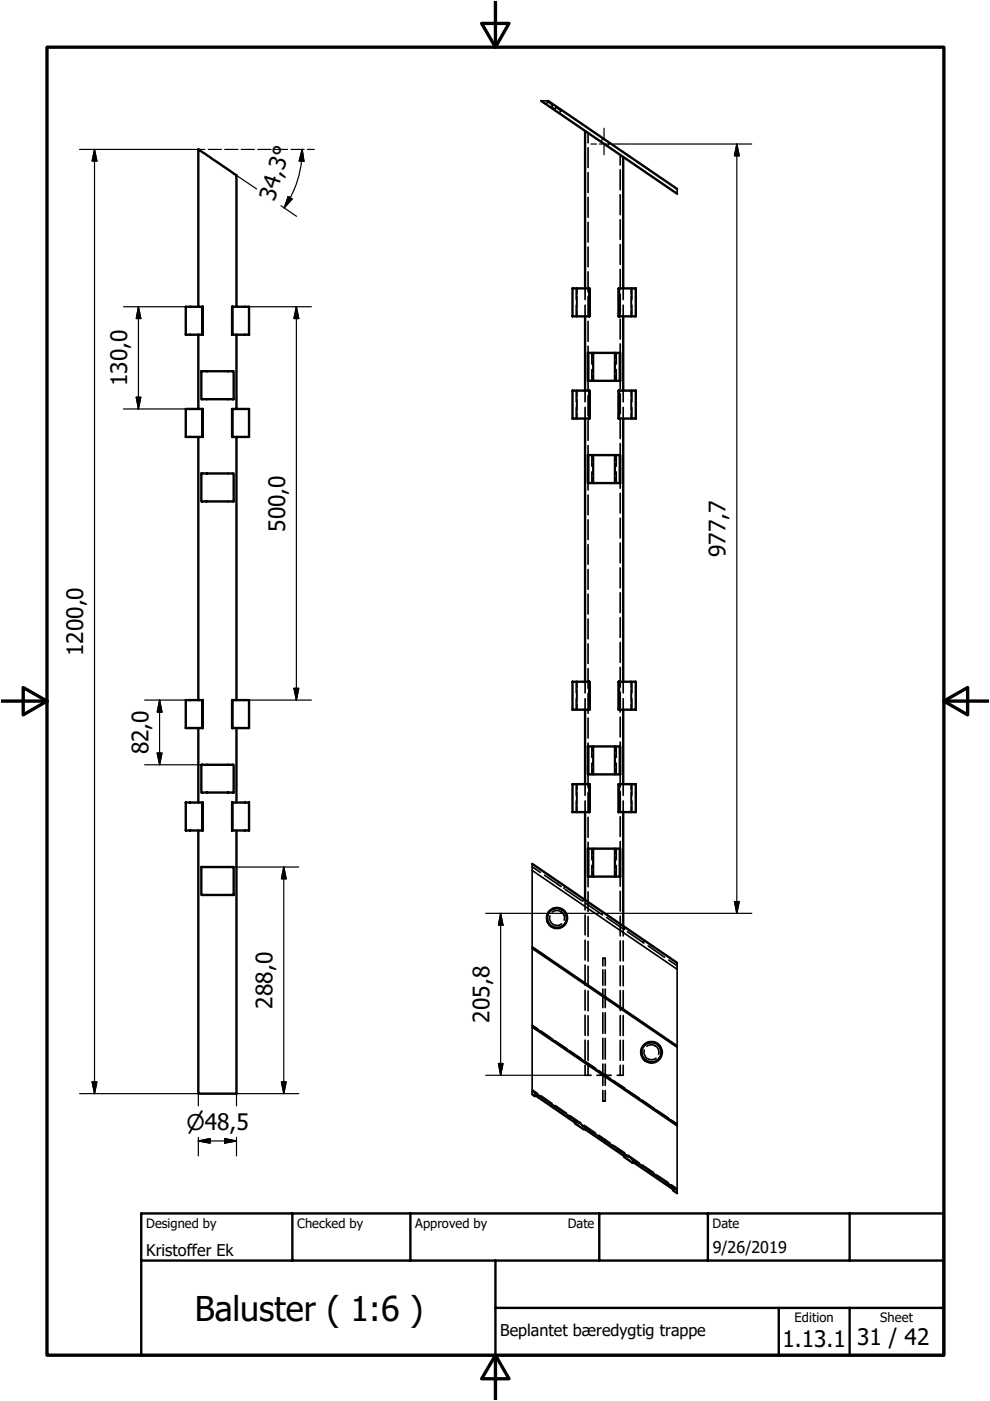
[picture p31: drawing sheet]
<svg xmlns="http://www.w3.org/2000/svg" width="210mm" height="297mm" viewBox="0 0 210 297" stroke-linecap="round" stroke-linejoin="round" font-family="sans-serif">
<defs><g id="words">
<text font-size="7.2" x="41.3" y="280">Baluster ( 1:6 )</text>
<g font-size="4.8">
<text x="58.2" y="42.7" transform="rotate(-73 58.2 42.7)">34,3°</text>
<text x="27" y="81.9" transform="rotate(-90 27 81.9)">130,0</text>
<text x="60.5" y="112.8" transform="rotate(-90 60.5 112.8)">500,0</text>
<text x="153.8" y="118.1" transform="rotate(-90 153.8 118.1)">977,7</text>
<text x="17.7" y="139.1" transform="rotate(-90 17.7 139.1)">1200,0</text>
<text x="31.5" y="159.9" transform="rotate(-90 31.5 159.9)">82,0</text>
<text x="57.8" y="213.8" transform="rotate(-90 57.8 213.8)">288,0</text>
<text x="103.8" y="216.8" transform="rotate(-90 103.8 216.8)">205,8</text>
<text x="165.9" y="285.6">1.13.1</text>
<text x="181.7" y="285.3">31 / 42</text>
</g>
<text font-size="4.6" x="39.5" y="239.5">⌀48,5</text>
<g font-size="3.4">
<text x="31" y="266.2">Kristoffer Ek</text>
<text x="151.1" y="265.7">9/26/2019</text>
<text x="106.1" y="283.3">Beplantet bæredygtig trappe</text>
</g>
<g font-size="2.7">
<text x="31" y="260.4">Designed by</text>
<text x="63" y="260.4">Checked by</text>
<text x="88.1" y="260.4">Approved by</text>
<text x="120.4" y="260.3">Date</text>
<text x="151.1" y="260.3">Date</text>
<text x="168.5" y="280.4">Edition</text>
<text x="186.6" y="280.4">Sheet</text>
</g>
</g></defs>
<g fill="none" stroke="#000" stroke-width=".51">
<path d="M114.7 21.4l28.9 19.7M116.2 21.4l27.4 18.7M124.1 27.8v33.3M132.1 33.3v27.8M42.1 65v-33.3l8 5.4v27.9M42.1 71v15.7M42.7 78.7h6.8v5.9h-6.8zM42.9 65h-3.5v6h3.6v-6l-.1 6M49.2 65v6v-6h3.6v6h-3.6M50.1 71v15.7M124.1 67.1v15.7M124.6 74.8h6.9v5.9h-6.9z"/>
<path d="M124.9 61.1h-3.5v6h3.6v-6l-.1 6M131.2 61.1v6v-6h3.6v6h-3.6M132.1 67.1v15.7M42.1 92.6v55.8M42.9 86.7h-3.5v5.9h3.6v-5.9l-.1 5.9M49.2 86.7v5.9v-5.9h3.6v5.9h-3.6M50.1 92.6v55.8M124.1 88.7v55.8M124.6 96.5h6.9v5.9h-6.9zM124.9 82.8h-3.5v5.9h3.6v-5.9l-.1 5.9M131.2 82.8v5.9v-5.9h3.6v5.9h-3.6M132.1 88.7v55.8"/>
<path d="M42.7 100.4h6.8v5.9h-6.8zM42.1 154.4v15.8M42.9 148.4h-3.5v6h3.6v-6l-.1 6M49.2 148.4v6v-6h3.6v6h-3.6M50.1 154.4v15.8M124.1 150.5v15.8M124.6 158.3h6.9v5.9h-6.9zM124.9 144.5h-3.5v6h3.6v-6l-.1 6M131.2 144.5v6v-6h3.6v6h-3.6M132.1 150.5v15.8M42.1 176.1v55.8h8v-55.8M42.7 162.2h6.8v5.8h-6.8z"/>
<path d="M42.9 170.2h-3.5v5.9h3.6v-5.9l-.1 5.9M49.2 170.2v5.9v-5.9h3.6v5.9h-3.6M124.1 172.2v18.6M124.6 179.9h6.9v6h-6.9zM124.9 166.3h-3.5v5.9h3.6v-5.9l-.1 5.9M131.2 166.3v5.9v-5.9h3.6v5.9h-3.6M132.1 172.2v24.1M42.7 183.8h6.8v6h-6.8zM112.8 183.1l30.8 21M112.8 232l.5 .4 .5 .1 8 5.4 .2 .4 1.7 1.1 .5 .1 7.9 5.5 .3 .3 1.7 1.2 .5 .1 8 5.4 .2 .4 .8 .6M29.9 257.3h170.2v30h-170.2zM62 257.3v10"/>
<path d="M87 257.3v10M127.1 257.3v10M150.1 257.3v10M180.1 257.3v10M29.9 267.3h170.2M105 277.3h95.1M105 267.3v20M165.1 277.3v10M180.1 277.3v10"/>
<circle cx="118.1" cy="194.6" r="2.08"/>
<circle cx="118.1" cy="194.7" r="2.16"/>
<circle cx="138.1" cy="223.1" r="2.09"/>
<circle cx="138.1" cy="223.1" r="2.22"/>
</g>
<g fill="none" stroke="#000" stroke-width=".35">
<path d="M114.7 21.4h1.5M115.9 21.9l-.1 .2M116 21.8l.1-.2 1 .6M116.6 22.7h.1M117 22.6l.2 .2M117 22.6l-.1 .1M117.1 22.5l-.1 .1M117.3 22.2l-.1 .1M117.4 23l.3 .1M117.7 23.1v.1M117.7 23.3v.2M117.7 23v.1"/>
<path d="M118 22.6l-.1 .2M118 22.8l.9 .7-.1 .1M118.7 23.8l-.2 .2M124.7 28.2v2.1M124.7 31.3v4.2M124.7 36.6v4.2M127.5 29.8l-.1 .3M127.9 29.4l-.2 .2M128.9 30.8l-.1 .2M129.3 30.3l-.2 .2M131.5 32.9v2.1M131.5 36v4.2"/>
<path d="M124.7 41.8v4.3M124.7 47.1v4.2M124.7 52.4v4.2M124.7 57.6v4.3M131.5 41.3v4.2M131.5 46.6v4.2M131.5 51.8v4.3M131.5 57.1v4.3M143.6 40.1v1M122.2 61.1v2.4M122.2 64.7v2.4M122.3 61.1v6"/>
<path d="M124.1 61.1v2.4M124.1 64.7v2.4M124.7 62.9v4.2M124.7 68.1v4.3M124.7 73.4v4.2M124.7 78.7v4.2M124.8 74.8v5.9M125.5 74.8v2.4M125.5 78.4v2.3M125.8 74.8v5.9M130.3 74.8v5.9M130.7 74.8v2.4"/>
<path d="M130.7 78.4v2.3M131.3 74.8v5.9M131.5 62.4v4.2M131.5 67.7v4.2M131.5 72.9v4.2M131.5 78.2v4.2M132.1 61.1v2.4M132.1 64.7v2.4M133.9 61.1v6M134 61.1v2.4M134 64.7v2.4M122.2 82.8v2.4"/>
<path d="M122.2 86.4v2.3M122.3 82.8v5.9M124.1 82.8v2.4M124.1 86.4v2.3M124.7 83.9v4.3M124.7 89.2v4.2M124.7 94.5v4.2M124.7 99.7v4.2M124.8 96.5v5.9M125.5 96.5v2.4M125.8 96.5v5.9M130.3 96.5v5.9"/>
<path d="M130.7 96.5v2.4M131.3 96.5v5.9M131.5 83.5v4.2M131.5 88.7v4.3M131.5 94v4.3M131.5 99.3v4.2M132.1 82.8v2.4M132.1 86.4v2.3M133.9 82.8v5.9M134 82.8v2.4M134 86.4v2.3M124.7 105v4.1"/>
<path d="M124.7 110.2v4.2M124.7 115.5v4.1M125.5 100v2.4M130.7 100v2.4M131.5 104.6v4.2M131.5 109.9v4.2M131.5 115.1v4.3M124.7 120.7v4.2M124.7 126v4.2M124.7 131.2v4.2M124.7 136.5v4.2M131.5 120.4v4.2"/>
<path d="M131.5 125.7v4.2M131.5 131v4.1M131.5 136.2v4.2M122.2 144.5v2.4M122.2 148.1v2.4M122.3 144.5v6M124.1 144.5v2.4M124.1 148.1v2.4M124.7 141.7v4.2M124.7 147v4.2M124.7 152.2v4.3M124.7 157.5v4.2"/>
<path d="M124.8 158.3v5.9M125.5 158.3v2.3M125.8 158.3v5.9M130.3 158.3v5.9M130.7 158.3v2.3M131.3 158.3v5.9M131.5 141.5v4.2M131.5 146.8v4.2M131.5 152v4.3M131.5 157.3v4.2M132.1 144.5v2.4M132.1 148.1v2.4"/>
<path d="M133.9 144.5v6M134 144.5v2.4M134 148.1v2.4M122.2 166.3v2.3M122.2 169.8v2.4M122.3 166.3v5.9M124.1 166.3v2.3M124.1 169.8v2.4M124.7 162.8v4.2M124.7 168v4.3M124.7 173.3v4.2M124.7 178.6v4.2"/>
<path d="M124.8 179.9v6M125.5 161.8v2.4M125.5 179.9v2.4M125.8 179.9v6M130.3 179.9v6M130.7 161.8v2.4M130.7 179.9v2.4M131.3 179.9v6M131.5 162.6v4.2M131.5 167.9v4.2M131.5 173.2v4.1M131.5 178.4v4.2"/>
<path d="M132.1 166.3v2.3M132.1 169.8v2.4M133.9 166.3v5.9M134 166.3v2.3M134 169.8v2.4M112.8 183.1v48.9M112.8 183.8l1.8 1.2M112.8 184.5l30.8 21M115.5 185.6l3.5 2.4M116.6 194.2a1.57 1.57 0 0 0 .6 1.7 1.57 1.57 0 0 0 1.9 0M117.1 193.4a1.59 1.59 0 0 1 1.9-.1 1.59 1.59 0 0 1 .6 1.8M119.6 188.2l-.1 .2"/>
<path d="M119.8 187.9l-.1 .2M119.8 188.6l3.6 2.4M123.6 190.9l-.1 .2M123.8 190.6l-.1 .2M124.1 190.8v2.1M124.1 194v4.2M124.1 199.3v4.3M124.2 191.5l3.5 2.5M124.7 183.8v4.2M124.7 189.1v4.2M124.7 194.3v4.3M124.7 199.6v4.2"/>
<path d="M125.5 183.5v2.4M128.6 194.5l3.5 2.4M130.7 183.5v2.4M131.5 183.7v4.2M131.5 188.9v4.3M131.5 194.2v4.2M131.5 199.5v4.2M132.1 196.3v2.1M132.1 199.5v4.2M132.4 196.9l-.1 .2M132.6 196.7l-.1 .1M133 197.5l3.5 2.5"/>
<path d="M136.5 199.7l-.2 .1M136.6 199.4l-.1 .1M112.8 217.8l30.8 20.9M112.8 217.4l30.8 21M112.8 201.1l30.8 21M112.8 200.7l30.8 21M124.1 204.6v4.3M124.1 209.9v4.3M124.1 215.2v4.3M124.7 204.9v4.2M124.7 210.1v4.2M124.7 215.4v4.2"/>
<path d="M127.8 211.4h.1M127.8 205.6v3.3M127.8 209.7v1.6M127.8 211.4v2.2M127.8 214.7v4.4M128 203.2h-.2v1.6M128.2 203.2h.1v1.6M128.3 211.4h.1M128.3 205.6v3.3M128.3 209.7v1.6M128.3 211.4v2.2M128.3 214.7v4.4"/>
<path d="M131.5 204.8v4.2M131.5 210v4.3M131.5 215.3v4.3M132.1 204.8v4.2M132.1 210v4.3M132.1 215.3v4.3M137.4 200.5l3.5 2.5M141.8 203.6l1.8 1.1M143.6 204.1v48.9M112.8 231.4l.3 .2M112.8 231.3l30.8 20.9M113.3 231.7l.3 .2"/>
<path d="M113.4 232.2l-.1 .2M113.6 231.9l.2 .1M113.6 231.9v.2M113.9 232l1.8 1.2M116.4 233.7l3.2 2.2M120.3 236.4l1.8 1.2M122.1 238.1l-.1 .2M122.2 237.7l.1 .1M122.3 237.8l-.1 .2M122.3 237.8l.5 .4M123.4 238.6l.6 .4M123.8 239.3l-.1 .1"/>
<path d="M124 239l.2 .1M124 239l-.1 .2M124.1 225.9v2.1h1.2M124.1 220.5v4.3M124.3 239.1l1.7 1.2M124.7 220.6v4.2M124.7 225.9v2.1M126.5 228h1.5M127.8 227.9h.1M127.8 220.1v4.5M127.8 225.6v4.5M127.8 231.2v2.2h.2"/>
<path d="M128.2 228h1.4M128.3 227.9h.1M128.3 220.1v4.5M128.3 225.6v4.5M128.3 231.2v2.2h-.1M131.5 220.6v4.2M131.5 225.9v2.1M132.1 225.9v2.1h-1.2M132.1 220.6v4.2M136.6 222.6a1.56 1.56 0 0 0 .6 1.8 1.56 1.56 0 0 0 1.9-.1M137.2 221.8a1.58 1.58 0 0 1 1.8 0 1.58 1.58 0 0 1 .6 1.7M126.8 240.8l3.2 2.2"/>
<path d="M130.7 243.5l1.7 1.2M132.5 245.2l-.1 .1M132.6 244.8v.1M132.6 244.9v.2M132.6 244.9l.6 .4M133.8 245.7l.6 .4M134.2 246.4l-.1 .1M134.4 246.1h.1M134.4 246.1l-.1 .1M134.7 246.2l1.8 1.2M137.2 247.9l3.1 2.1M141.1 250.6l1.7 1.2"/>
<path d="M142.8 252.3v.1M142.9 251.9l.2 .1M143.1 252l-.2 .2M143.1 252l.1 .1M143.4 252.2l.2 .2"/>
</g>
<g fill="none" stroke="#000" stroke-width=".25">
<path d="M16.9 31.7h26.5M20 31.7l.5 2.4h-1zM20 31.7v200.2M44.2 31.7h2.8M47.6 31.7h2.9M50.1 37.2l4.3 2.9M51.2 31.7h2.7M54.7 31.7h2.8M58.2 31.7h2.8M61.7 31.7h2.8M64.1 31.7l.3 2.5-1-.1zM64.1 31.7a21.6 21.6 0 0 1-3.8 12.4"/>
<path d="M65.2 31.7h1.4M125.3 30.5h1.2M127.1 30.5h2.3M128.1 27.2v2.2M128.1 30.6v2.2M130 30.5h29.4M156.2 30.5l.5 2.5h-1zM156.2 30.5v163.1M59.6 43.6l3.3 2.3M61.1 41.7l.8 .5-1.6 1.9zM26.2 65h13.2M29.4 65l.5 2.5h-1z"/>
<path d="M29.4 65v21.7M52.8 65h13.2M62.8 65l.5 2.5h-1zM62.8 65v83.4M122.4 61.1v1.2M122.4 62.9v2.4M122.4 65.8v1.3M125.7 74.8v1.2M125.7 76.6v2.4M125.7 79.6v1.1M130.5 74.8v1.2M130.5 76.6v2.4"/>
<path d="M130.5 79.6v1.1M133.8 61.1v1.2M133.8 62.9v2.4M133.8 65.8v1.3M26.2 86.7h13.2M28.9 84.2h1l-.5 2.5zM122.4 82.8v1.2M122.4 84.6v2.4M122.4 87.6v1.1M125.7 96.5v1.2M125.7 98.3v2.3M130.5 96.5v1.2"/>
<path d="M130.5 98.3v2.3M133.8 82.8v1.2M133.8 84.6v2.4M133.8 87.6v1.1M125.7 101.2v1.2M130.5 101.2v1.2M30.7 148.4h8.7M33.3 159.7h1l-.5 2.5zM33.8 148.4l.5 2.6h-1zM33.8 148.4v13.8M52.8 148.4h13.2M62.3 145.9h1l-.5 2.5z"/>
<path d="M122.4 144.5v1.2M122.4 146.3v2.4M122.4 149.3v1.2M125.7 158.3v1.1M130.5 158.3v1.1M133.8 144.5v1.2M133.8 146.3v2.4M133.8 149.3v1.2M30.7 162.2h13.2M122.4 166.3v1.1M122.4 168v2.4M122.4 171v1.2"/>
<path d="M125.7 160v2.4M125.7 163v1.2M125.7 179.9v1.2M130.5 160v2.4M130.5 163v1.2M130.5 179.9v1.2M133.8 166.3v1.1M133.8 168v2.4M133.8 171v1.2M48.3 183.8h15M60.2 183.8l.5 2.5h-1zM60.2 183.8v48.1"/>
<path d="M103 193.6h56.4M106.1 193.6l.6 2.5h-1zM106.1 193.6v34.4M118.3 187.3l-.1 .1M118.4 187l-.1 .1M125.7 181.7v2.4M125.7 184.7v1.2M130.5 181.7v2.4M130.5 184.7v1.2M155.7 191.1h1l-.5 2.5zM112.8 217.5l1.3 .8M112.8 217.3l1.3 .9"/>
<path d="M112.8 200.9l1.3 .9M114.7 218.8l2.4 1.6M114.7 218.5l2.4 1.7M114.7 202.2l2.4 1.6M117.7 204.3l2.5 1.7M120.8 206.4l2.5 1.6M123.9 208.5l2.4 1.7M127 210.6l2.4 1.6M127.8 211.3h.2M127.8 211.4h.2M128.2 211.3h.1M128.2 211.4h.1"/>
<path d="M130 212.7l2.5 1.6M133.1 214.8l2.5 1.6M136.2 216.9l2.5 1.6M137.8 200.6l-.1 .2M138 200.3l-.1 .2M139.2 219l2.5 1.7M16.9 231.9h25.2v2.6M19.5 229.4h1l-.5 2.5zM59.7 229.4h1l-.5 2.5zM63.3 231.9h-13.2v2.6M103 228h21.1M105.7 225.5h1l-.6 2.5z"/>
<path d="M112.8 231l1.3 .8M113.9 232.4l-.1 .1M114.1 232.1l-.1 .1M114.7 232.3l2.4 1.6M117.7 234.3l2.5 1.7M117.7 220.8l2.5 1.7M117.7 220.7l2.5 1.6M120.8 236.4l2.5 1.7M120.8 222.9l2.5 1.7M120.8 222.7l2.5 1.7M121.8 237.7l-.1 .1M121.9 237.5l-.1 .1"/>
<path d="M123.9 238.5l2.4 1.7M123.9 225l2.4 1.7M123.9 224.8l2.4 1.7M124.3 239.5h-.1M124.5 239.2l-.1 .1M127 227.1l2.4 1.7M127 227l2.4 1.6M127.8 227.8h.2M127.8 227.9h.2M128.2 227.8h.1M128.2 227.9h.1M130 229l2.5 1.7"/>
<path d="M130 229.2l2.5 1.7M133.1 231.3l2.5 1.7M133.1 231.2l2.5 1.6M136.2 233.4l2.5 1.7M136.2 233.2l2.5 1.7M139.2 235.5l2.5 1.7M139.2 235.3l2.5 1.7M142.3 237.6l1.3 .8M142.3 237.4l1.3 .9M142.3 221l1.3 .9M42.1 241.9l2.4-.5v1zM42.1 241.9h8"/>
<path d="M42.1 241.1v4M47.6 241.4l2.5 .5-2.5 .5zM50.1 241.1v4M127 240.6l2.4 1.7M130 242.8l2.5 1.6M132.1 244.8v.1M132.3 244.6l-.1 .1M133.1 244.8l2.5 1.7M134.7 246.5l-.1 .1M134.8 246.3v.1M136.2 246.9l2.5 1.7M139.2 249.1l2.5 1.6"/>
<path d="M142.3 251.1l1.3 .9M142.6 251.9l-.1 .1M142.7 251.6l-.1 .2"/>
</g>
<path d="M10 10h190.1v277.3h-190.1zM102.1 5h5.8l-2.9 5zM105 .3v9.7M.3 148.6h9.7M4.9 145.8l5.1 2.8-5.1 3zM200.1 148.6l5.1-2.8v5.8zM200.1 148.6h9.5M105 287.3l2.9 5h-5.8zM105 287.3v9.4" fill="none" stroke="#000" stroke-width=".71"/>
<g fill="#000" stroke="#000" stroke-width=".25">
<path d="M20 31.7l.5 2.4h-1zM64.1 31.7l.3 2.5-1-.1zM156.2 30.5l.5 2.5h-1zM61.1 41.7l.8 .5-1.6 1.9zM29.4 65l.5 2.5h-1zM62.8 65l.5 2.5h-1zM28.9 84.2h1l-.5 2.5zM33.3 159.7h1l-.5 2.5zM33.8 148.4l.5 2.6h-1zM62.3 145.9h1l-.5 2.5zM60.2 183.8l.5 2.5h-1zM106.1 193.6l.6 2.5h-1z"/>
<path d="M155.7 191.1h1l-.5 2.5zM19.5 229.4h1l-.5 2.5zM59.7 229.4h1l-.5 2.5zM105.7 225.5h1l-.6 2.5zM42.1 241.9l2.4-.5v1zM47.6 241.4l2.5 .5-2.5 .5z"/>
</g>
<use href="#words"/>
</svg>
